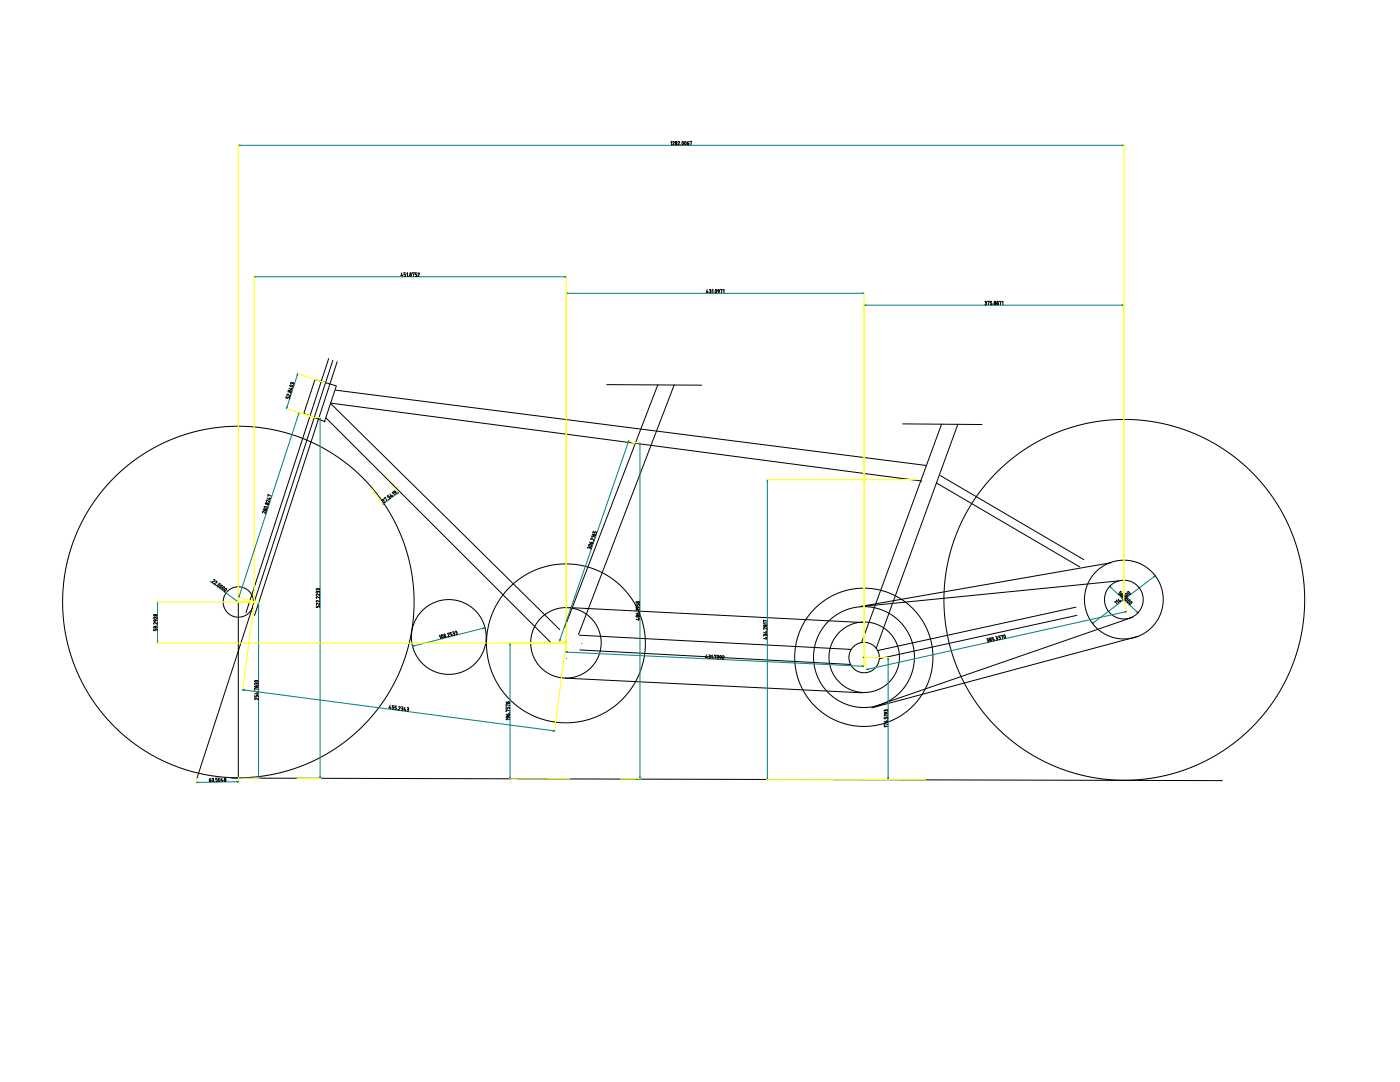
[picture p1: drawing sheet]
<svg xmlns="http://www.w3.org/2000/svg" width="279mm" height="216mm" viewBox="0 0 279 216" stroke-linecap="round" stroke-linejoin="round" font-family="sans-serif">
<g fill="none" stroke="#000" stroke-width=".2">
<path d="M62.8 75.7l4.3 1.3M62.8 75.8l-2.2 6.8M65.6 71.5l-16.5 50.8M66.4 71.9l-27.1 83.4M67 77.9l117.9 15M67.1 77l-2.4 7.2M67.3 72.2l-16.5 50.6M121.1 76.8l18.9 .1M131.3 76.8l-18.6 48.4M134.6 76.8l-19.1 49.8M60.6 82.5l4.3 1.6M66 80.4l118 15.6"/>
<path d="M66 80.5l45.7 45.1M76.3 99.8l.1-.1h.1l.1 .6 .3-.2M76.7 99.5l.2-.2 .3 .6M77.5 99.7h.1M77.5 98.8l-.2 .2 .2 .2 .2-.1 .2 .1-.2 .3M77.8 98.6l.2 .5 .3-.2M78.1 98.8l.2 .3M78.3 98.4v-.2l.4 .6M78.6 98h.2l.2 .2-.3 .1zM79 98.2v.4M180.2 84.6l15.8 .1M186.9 96.4l28.6 16.7"/>
<path d="M187.7 94.9l28.6 16.8M187.9 84.7l-16 43.5M191.2 84.7l-16.3 44.7M42.7 115.7l.2 .1-.6 .3 .2 .2M43.1 116h.2v.2l-.6 .3 .3 .1M43.2 116.8h.1M43.6 116.6a.19 .19 0 0 1 .2-.2 .19 .19 0 0 1 .2 .2 .19 .19 0 0 1-.2 .2 .21 .21 0 0 1-.2 .2 .21 .21 0 0 1-.2-.2 .21 .21 0 0 1 .2-.2zM44 116.9a.19 .19 0 0 1 .3-.1 .19 .19 0 0 1 0 .3l-.1 .1a.21 .21 0 0 1-.2 .2 .21 .21 0 0 1-.2-.2 .21 .21 0 0 1 .2-.3zM44.4 117.3a.21 .21 0 0 1 .2-.2 .21 .21 0 0 1 .2 .2 .21 .21 0 0 1-.1 .2 .2 .2 0 0 1-.2 .2 .2 .2 0 0 1-.2-.2 .2 .2 0 0 1 .1-.2zM44.9 117.5l.2-.1 .1 .2a.21 .21 0 0 1-.2 .3 .21 .21 0 0 1-.2-.1zM221.7 112.3l-50 8.7M222.8 120v-.2l.5 .5"/>
<path d="M223.2 119.5l.2 .6 .2-.3M223.3 115.9l-51.3 5.1M223.5 119.8l.2 .2M223.7 118.7l.1-.1 .1 .1a.18 .18 0 0 1 .1 .2 .18 .18 0 0 1-.3 .1 .18 .18 0 0 1 0-.3zM223.8 119l.3 .1a.2 .2 0 0 1 .2 .3 .2 .2 0 0 1-.3 .1zM223.9 118.2l-.3-.2-.2 .2 .2 .3-.2 .1-.2-.1M223.9 119.8h.1M224 119.2h.1M224.2 118.5l-.4 .1M224.2 118.7l.3 .1a.25 .25 0 0 1 .2 .2 .25 .25 0 0 1-.2 .2zM224.3 119.1l.4-.1-.1 .3a.19 .19 0 0 1-.2 .2 .19 .19 0 0 1-.1-.3zM224.6 118.4h.3a.21 .21 0 0 1 .2 .3 .21 .21 0 0 1-.2 .2z"/>
<path d="M224.7 119.5a.19 .19 0 0 1 .2-.2 .19 .19 0 0 1 .2 .3 .25 .25 0 0 1-.2 .2 .25 .25 0 0 1-.3-.1zM225.1 118.1l.3 .1a.21 .21 0 0 1 .2 .2 .21 .21 0 0 1-.3 .2zM225.1 119.8l.4-.1-.1 .2a.28 .28 0 0 1-.4 .2zM47.6 120.1v35.1M87.7 126.9l.1-.2 .1 .7M88.1 126.7l.2 .2a.21 .21 0 0 1 .1 .2 .21 .21 0 0 1-.2 .1zM89.2 127.1h.1M89.3 126.5l.1-.2 .2 .1-.2 .6h.3M90.1 126.2h-.3l.1 .3h.2l.1 .2-.2 .2M90.3 126.1h.3l-.1 .3M90.5 126.4l.2 .2-.2 .2M90.5 126.4h-.1"/>
<path d="M90.8 126h.3l-.1 .2M91 126.2l.2 .3-.2 .2M91 126.2v.1M112.8 135.3l59.3 2.9M113.7 121.2l58.7 3M214.7 121.2l-39.6 8.6M214.9 122.8l-39.4 8.6M222.5 120.2v-.2l.4 .5M225.6 120.2a.2 .2 0 0 1 .2-.2 .2 .2 0 0 1 .2 .3 .2 .2 0 0 1-.3 .1 .21 .21 0 0 1-.2 .2 .21 .21 0 0 1-.2-.2 .21 .21 0 0 1 .3-.2zM226 123.2l-51.5 17.8M227.1 127l-53.1 14.2M41.8 155.6h.1a.17 .17 0 0 1 .2 .2 .17 .17 0 0 1-.1 .2 .17 .17 0 0 1-.2-.1z"/>
<path d="M42 155.3l-.2 .3M42.4 155.3l.2 .2a.21 .21 0 0 1 .1 .3 .21 .21 0 0 1-.3 0zM42.9 155.9v.1M43.4 155.3h-.3v.3l.3 .1-.1 .3h-.2M43.7 155.3h.1l.1 .3a.23 .23 0 0 1 0 .3 .23 .23 0 0 1-.3 0 .23 .23 0 0 1 0-.3zM44.3 155.3l-.1 .5h.3M44.4 155.6v.4M46.2 155.3l197.7 .5"/>
<circle cx="224.3" cy="119.6" r="3.9"/>
<circle cx="224.3" cy="119.6" r="7.9"/>
<circle cx="224.4" cy="119.7" r="36"/>
<circle cx="47.6" cy="120.1" r="35.1"/>
<circle cx="47.6" cy="120.1" r="3"/>
<circle cx="88.7" cy="126.7" r=".15"/>
<circle cx="88.8" cy="127" r=".17"/>
<circle cx="89.6" cy="127.1" r="7.5"/>
<circle cx="112.9" cy="128.2" r=".13"/>
<circle cx="112.9" cy="128.4" r="15.9"/>
<circle cx="112.9" cy="128.3" r="7"/>
<circle cx="172.4" cy="131.2" r="13.8"/>
<circle cx="172.4" cy="131.1" r="10.1"/>
<circle cx="172.4" cy="131.2" r=".13"/>
<circle cx="172.5" cy="131.2" r="3"/>
<circle cx="172.5" cy="131.1" r="7"/>
<circle cx="44.9" cy="155.8" r=".18"/>
<circle cx="44.9" cy="155.4" r=".15"/>
</g>
<path d="M79.5 98.3l-3.1 2.3M42 116l5.6 4.1M221.5 117l5.6 5.3M230.5 114.9l-12.5 9.5M96.8 125.3l-14.5 3.6M47.6 156l-8.3 .1" fill="none" stroke="#007f7f" stroke-width=".2"/>
<g fill="#007f7f" stroke="#007f7f" stroke-width=".2">
<path d="M218.3 124.1v.1l-.3 .2z"/>
<path d="M230.2 115l.3-.1-.2 .2z"/>
<path d="M221.5 117l.3 .2-.1 .1z"/>
<path d="M226.8 122.1l.1-.1 .2 .3z"/>
<path d="M44.9 118.1l.2 .2-.3-.1z"/>
<path d="M47.3 155.9l.3 .1h-.3z"/>
<path d="M39.3 156.1h.3v.1z"/>
<path d="M82.3 128.9l.4-.1v.1z"/>
<path d="M96.5 125.3h.3l-.3 .1z"/>
<path d="M76.7 100.3v.1l-.3 .2z"/>
<path d="M79.2 98.5l.3-.2-.3 .3z"/>
</g>
<path d="M74.1 97.4l2.4 3.3M77.2 95.2l2.4 3.3M39.2 155.2l.1 1.1M47.6 155.1v1" fill="none" stroke="#ff0" stroke-width=".2"/>
<path d="M112.9 128.3l.1 .1z" fill="#0ff"/>
<g fill="#00f">
<path d="M116 128.3l.1 .1z"/>
<path d="M112.9 125.2l.1 .1z"/>
<path d="M109.9 128.3l.1 .1z"/>
<path d="M112.9 131.3l.1 .1z"/>
</g>
<g fill="none" stroke="#000" stroke-width=".2">
<path d="M133.9 28.4l.1-.2v.7M134.3 28.3l.1-.1 .2 .1-.3 .6h.3M135.3 28.3l.2-.1 .1 .1-.3 .6h.3M135.9 28.9h.1M136.2 28.3l.2 .1a.25 .25 0 0 1 0 .3 .25 .25 0 0 1-.3 .1zM136.7 28.3h.2v.2a.2 .2 0 0 1 .1 .3 .2 .2 0 0 1-.3-.1zM137.2 28.5h.1a.18 .18 0 0 1 .2 .2 .18 .18 0 0 1-.1 .2 .18 .18 0 0 1-.2-.1zM137.4 28.2l-.2 .3M137.7 28.3l.3-.1-.1 .7M80.2 54.4l-.2 .6h.4M80.3 54.8v.3M80.9 54.4h-.3v.4l.3 .1v.2h-.3"/>
<path d="M81.2 54.6l.1-.2v.7M81.6 55.1h.1M82.3 54.5l.3-.1-.1 .7M83.2 54.4h-.3v.4l.3 .1-.1 .2h-.2M83.4 54.6l.1-.2 .2 .1-.3 .6h.3M141.1 57.8l-.1 .5h.4M141.2 58.1v.3M141.6 57.8h.3l-.2 .3M141.6 58.1h.1M141.7 58.1l.2 .2-.3 .1M142.1 57.9l.2-.1v.6M142.5 58.4h.1"/>
<path d="M142.8 57.8h.1l.1 .2a.23 .23 0 0 1 0 .4 .23 .23 0 0 1-.3 0 .23 .23 0 0 1 0-.4zM143.3 57.8h.3v.3l-.3-.1zM143.6 58.1l-.3 .3M143.8 57.8h.3l-.1 .6M144.3 57.9l.2-.1v.6M57.1 79.1l-.1 .3 .3 .1 .3-.3 .2 .2-.1 .2M57.9 76.9h.2a.21 .21 0 0 1 .3 0 .21 .21 0 0 1-.1 .3l-.3-.1zM58 78.8l-.1 .3-.5-.5-.1 .2v.1M58 78.6h.1M58.1 77.5l.3 .1M58.3 77.4l-.2 .4-.4-.3M58.3 76.5l-.2-.2-.1 .3"/>
<path d="M58.3 76.5l.3-.1v.4M58.3 76.5v.1M196.6 60.1l.2 .1-.1 .2M196.6 60.4h.1M196.7 60.4l.2 .3-.3 .1M197.1 60.2l.3-.1-.1 .7M197.9 60.1h-.3v.3l.3 .1v.3h-.3M198.2 60.8h.1M199.5 60.2l.3-.1-.2 .7M200 60.3l.2-.2v.7M53.5 99v-.3l.6 .3M53.7 99.4l.3 .1"/>
<path d="M53.8 99.9l-.1 .3-.3-.4-.3 .1 .1 .2M53.9 99.3l-.1 .4-.5-.3M65 83.4l44.9 44.8M52.7 101.1h.3a.21 .21 0 0 1 .3 0 .21 .21 0 0 1-.1 .3l-.4-.1zM53.1 102.2l-.1 .3-.4-.5-.2 .2 .1 .1M53.5 101h.1M63.4 118.1l-.2-.1-.1 .3M63.4 118.1l.3-.1 .1 .3M63.4 117.6l-.2-.1-.1 .3M63.4 117.6l.3-.1 .1 .3M63.4 117.6v.1M63.4 118.1v.1"/>
<path d="M63.8 119.6h.1M63.8 119.8v.3l-.6-.3v.3M63.8 119.1v.3l-.6-.3v.3M63.8 118.5v.3l-.5-.3-.2 .1 .1 .2M117.5 108.7h.3a.22 .22 0 0 1 .2 0 .22 .22 0 0 1 0 .3h-.3zM117.6 109.3l-.2-.2-.1 .3M117.6 109.3h.3v.3M117.6 109.3v.1M117.7 108.1l.2 .4M118 108.2l.3 .1v.2h-.4zM118.2 107.2l-.1-.2 .6 .2M118.2 106.6l.2 .3"/>
<path d="M118.4 108.1h.1M118.4 106l-.1 .3 .3 .1 .1-.2h.3v.3M118.5 106.7h.3l.1 .2h-.5zM118.6 107.6l-.1 .3-.5-.5-.1 .1 .1 .2M30.7 125.5v.3h.3l.1-.3 .2 .1v.2M30.7 125.1l.4-.1-.2 .3h-.1zM30.7 123.7h.4v.1a.18 .18 0 0 1-.3 .2 .18 .18 0 0 1-.1-.3zM31.1 125l.2 .2M31.1 123.7l.2 .2M31.3 124.8h.1M31.3 124.2v.3l-.4-.3-.2 .1 .1 .2M31.3 123.1v.3l-.4-.3-.2 .1 .1 .2"/>
<path d="M50.8 138.8v.3h.3l.1-.3h.3v.3M50.9 135.8h.2a.21 .21 0 0 1 .2 0 .21 .21 0 0 1 .1 .2l-.1 .1a.28 .28 0 0 1-.3 0 .28 .28 0 0 1-.1-.3zM51.1 136.5l-.2-.1-.1 .2M51.1 136.5l.3-.2 .1 .3M51.1 136.5h.1M51.2 138.3h.3M51.4 138.2v.3l-.6-.1M51.5 137.9h.1M51.5 139.3v.3l-.6-.3v.3M51.5 137.5l-.7-.1 .1 .3M63.1 120.9v.3h.3l.1-.3h.3v.3M63.8 120.4v.3l-.6-.3v.3"/>
<path d="M115.6 126.7l54.3 2.9M115.7 129.7l54.1 2.9M126.9 122.4l.4 .2M126.9 120.6v.3h.4l.1-.3h.2v.3M127 121.2l.3-.1v.2a.19 .19 0 0 1-.2 .1 .19 .19 0 0 1-.1-.2zM127.3 122.3h.3v.2l-.3 .1zM127.3 121.1l.3 .2M127.3 123.5h.3M127.5 123.4v.3l-.6-.1M127.6 122h.1M127.6 121.7h-.7l.2 .1M141 130.7l-.2 .5h.4"/>
<path d="M141.1 131.1v.3M141.5 130.7l.3 .1-.2 .2M141.5 131h.1M141.6 131l.1 .3-.3 .1M142 130.9l.1-.2v.7M142.3 131.4h.1M142.6 130.8h.3l-.2 .6M143.1 130.8l.3 .1-.1 .2M143.2 131.1h.1M143.3 131.1l.1 .3-.3 .1M143.7 130.9h.2l.1 .3-.3-.1zM144 131.2l-.3 .3"/>
<path d="M144.2 130.9l.2-.1 .1 .2-.3 .5h.3M152.7 126.8l-.3-.2v.3M152.7 126.8l.3-.2 .1 .3M152.7 126.8h.1M152.8 127.3h.3M152.8 126.1h.3M152.9 127.1v.4l-.5-.1M152.9 126v.4l-.5-.2M153 125.8h.1M153.1 125.2v.3l-.7-.3 .1 .3M153.1 123.9l-.7-.1v.3M153.1 124.3h-.7l.1 .2"/>
<path d="M196.9 127.5h.3l-.1 .2M197.1 127.7l.2 .3-.2 .1M197.1 127.7h-.1M198.2 127.2h-.2v.3h.2l.2 .2-.3 .2M198.6 127.7v.1M198.7 127.1h.3l-.1 .2M198.8 127.3h.1M198.9 127.3l.2 .3-.3 .1M199.2 126.9l.3 .1-.1 .2M199.4 127.2l.2 .3-.2 .1M199.4 127.2h.1M199.8 126.9l.2-.1v.7"/>
<path d="M200.3 126.7l.3 .2a.25 .25 0 0 1 .1 .2 .25 .25 0 0 1-.3 .2zM77.9 140.7l-.3 .5 .4 .1M77.9 141.1v.3M78.6 140.8h-.3v.3l.3 .2-.1 .2h-.3M79.2 140.9h-.4v.3l.3 .2-.1 .1-.2 .1M79.3 141.6h.1M79.6 141.1h.3l-.4 .5 .3 .1M80.1 141l.3 .1-.2 .3M80.2 141.4h.1M80.2 141.4l.2 .2-.3 .1M80.8 141.1l-.2 .5 .4 .1M80.9 141.5v.3"/>
<path d="M81.3 141.2l.3 .1-.2 .2M81.3 141.5h.1M81.4 141.5l.1 .3-.3 .1M101 142.5l.3 .2M101 141.1v.3h.3l.1-.3 .3 .1v.2M101 143h.4v.1a.19 .19 0 0 1-.2 .2 .19 .19 0 0 1-.2-.3zM101.4 142.5h.3v.2h-.4zM101.4 143l.3 .2M101.7 142.2h.1M101.7 143.5h-.7l.2 .2M101.7 141.8l-.7-.1 .1 .3M101.7 140.8l-.7-.2 .1 .3"/>
<path d="M176.5 143.9l.3 .3M176.5 143.1v.3h.3l.1-.3h.2l.1 .3M176.5 142.2h.4v.1a.19 .19 0 0 1-.3 .2 .19 .19 0 0 1-.1-.3zM176.8 141.8l-.2-.2-.1 .3M176.8 141.8l.3-.2 .1 .3M176.8 141.8v.1M176.8 143.9h.3v.2l-.3 .1zM176.9 142.2l.3 .2M177.1 143.6h.1M177.2 144.9h-.7l.1 .2M177.2 144.5l-.7-.1 .1 .3M177.2 142.7h-.7l.1 .2"/>
<circle cx="134.9" cy="28.7" r=".17"/>
<circle cx="134.9" cy="28.4" r=".16"/>
<circle cx="81.9" cy="54.9" r=".17"/>
<circle cx="81.9" cy="54.6" r=".16"/>
<circle cx="57.6" cy="78.1" r=".16"/>
<circle cx="58" cy="78.2" r=".18"/>
<circle cx="198.5" cy="60.6" r=".18"/>
<circle cx="198.6" cy="60.3" r=".15"/>
<circle cx="199.1" cy="60.6" r=".18"/>
<circle cx="199.1" cy="60.3" r=".15"/>
<circle cx="52.7" cy="101.7" r=".15"/>
<circle cx="53" cy="101.8" r=".17"/>
<circle cx="53.1" cy="100.5" r=".15"/>
<circle cx="53.4" cy="100.6" r=".18"/>
<circle cx="30.8" cy="122.8" r=".15"/>
<circle cx="31.2" cy="122.8" r=".17"/>
<circle cx="51" cy="137" r=".16"/>
<circle cx="51.3" cy="137" r=".18"/>
<circle cx="127.1" cy="120.2" r=".16"/>
<circle cx="127.1" cy="123" r=".15"/>
<circle cx="127.4" cy="123" r=".18"/>
<circle cx="127.4" cy="120.2" r=".18"/>
<circle cx="152.5" cy="124.8" r=".16"/>
<circle cx="152.9" cy="124.9" r=".18"/>
<circle cx="197.6" cy="127.5" r=".15"/>
<circle cx="197.7" cy="127.8" r=".18"/>
<circle cx="101.2" cy="140.2" r=".15"/>
<circle cx="101.5" cy="140.2" r=".18"/>
</g>
<g fill="none" stroke="#007f7f" stroke-width=".2">
<path d="M47.6 29h176.7M50.7 55.2h62.3M113 58.5h59.4M59.4 74.6l-2.2 6.9M172.4 60.9h51.9M59.7 82.3l-12 36.8M63.9 83.3v72M125.5 88l-13.8 39.9M127.7 88.4v67M153.1 95.7v59.9M31.4 120.1v8.2M48.4 137.6l62.3 8.2"/>
<path d="M51.6 120.1v35.2M101.8 128.3v27.1M112.9 130.1l59.5 2.8M177.2 131.2v24.3M224.8 122l-51.8 11.6"/>
</g>
<g fill="#007f7f" stroke="#007f7f" stroke-width=".2">
<path d="M101.8 128.3l.1 .4h-.2z"/>
<path d="M101.7 155.1h.2l-.1 .3z"/>
<path d="M51.6 120.1v.4h-.1z"/>
<path d="M51.5 154.9h.1v.4z"/>
<path d="M63.9 83.3v.4h-.1z"/>
<path d="M63.8 155h.1v.3z"/>
<path d="M127.7 88.4l.1 .3h-.1z"/>
<path d="M127.7 155.1h.1l-.1 .3z"/>
<path d="M153.1 95.7l.1 .4h-.1z"/>
<path d="M153.1 155.2h.1l-.1 .4z"/>
<path d="M177.2 131.2l.1 .4h-.1z"/>
<path d="M177.2 155.2h.1l-.1 .3z"/>
<path d="M50.7 55.2h.4v.1z"/>
<path d="M112.7 55.2h.3l-.3 .1z"/>
<path d="M113 58.5h.3v.1z"/>
<path d="M172.1 58.5h.3l-.3 .1z"/>
<path d="M172.4 60.9l.4-.1v.2z"/>
<path d="M223.9 60.8l.4 .1-.4 .1z"/>
<path d="M112.9 130.1h.4v.1z"/>
<path d="M172 132.9h.4l-.4 .1z"/>
<path d="M173 133.6l.3-.1v.1z"/>
<path d="M224.5 122h.3l-.3 .2z"/>
<path d="M47.6 29l.3-.1v.2z"/>
<path d="M224 28.9l.3 .1-.3 .1z"/>
<path d="M48.4 137.6h.4v.2z"/>
<path d="M110.3 145.8h.4l-.4 .1z"/>
<path d="M47.7 118.8h.1l-.1 .3z"/>
<path d="M59.7 82.3l-.1 .4-.1-.1z"/>
<path d="M57.2 81.2h.1l-.1 .3z"/>
<path d="M59.4 74.6v.4l-.1-.1z"/>
<path d="M31.4 120.1l.1 .4h-.1z"/>
<path d="M31.4 128h.1l-.1 .3z"/>
<path d="M111.7 127.5l.1 .1-.1 .3z"/>
<path d="M125.5 88l-.1 .3h-.1z"/>
</g>
<g fill="none" stroke="#ff0" stroke-width=".2">
<path d="M47.6 28.8v91.2M224.3 28.8v90.7M50.7 55.1v65M113 55.1v73.2M172.4 58.4v72.7M59.3 74.5l5.6 1.9M224.3 60.7v58.9M57 81.5l5.7 1.8M62.8 83.3h1.3M125.3 87.9l1.4 .5M126.2 88.4h1.7M153 95.7h30.2"/>
<path d="M47.5 119.1l3.2 1M224.3 119.7l.6 2.5M31.3 128.3h81.6M31.3 120.1h20.5M50.7 120.2l-2.3 17.6M111.5 127.8l1.4 .5M112.9 128.4l-2.3 17.6M113 128.4l-.1 1.9M172.4 131.3v1.8M172.5 131.3l.5 2.5M172.6 131.2h4.8M47.7 155.3h4.1"/>
<path d="M59.3 155.3h4.8M101.6 155.4h12.1M123.8 155.4h4.1M153 155.6h31.7M172.8 155.5h4.6"/>
</g>
</svg>
